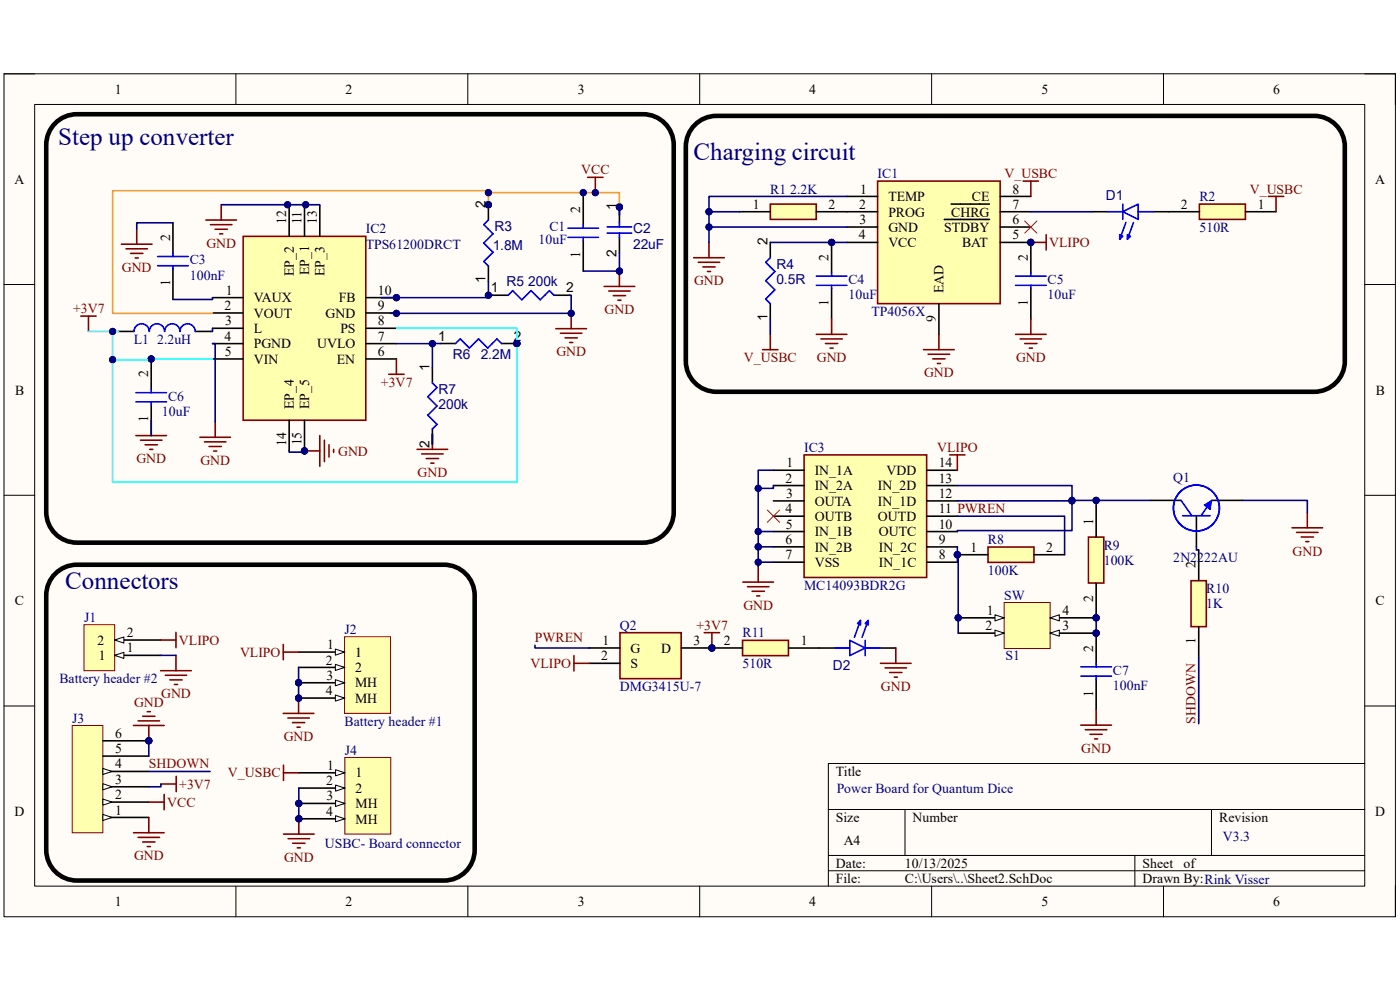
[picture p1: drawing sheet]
<svg xmlns="http://www.w3.org/2000/svg" width="297mm" height="210mm" viewBox="0 0 297 210" stroke-linecap="round" stroke-linejoin="round" font-family="sans-serif">
<defs><g id="words">
<g font-size="5.3" fill="#000080">
<text x="12.4" y="30.8">Step up converter</text>
<text x="147.2" y="34">Charging circuit</text>
<text x="13.8" y="125.1">Connectors</text>
</g>
<g font-size="2.9">
<text x="24.3" y="19.9">1</text>
<text x="73.3" y="19.9">2</text>
<text x="122.6" y="19.9">3</text>
<text x="171.7" y="19.9">4</text>
<text x="220.9" y="19.9">5</text>
<text x="270.1" y="19.9">6</text>
<text x="3" y="39">A</text>
<text x="182.5" y="41.1">1</text>
<text x="214.8" y="41.1">8</text>
<text x="291.7" y="39">A</text>
<text x="60.7" y="47.5" transform="rotate(-90 60.7 47.5)">12</text>
<text x="64" y="47.5" transform="rotate(-90 64 47.5)">11</text>
<text x="67.2" y="47.5" transform="rotate(-90 67.2 47.5)">13</text>
<text x="103" y="44.1" transform="rotate(-90 103 44.1)">2</text>
<text x="123.1" y="45.2" transform="rotate(-90 123.1 45.2)">2</text>
<text x="130.8" y="44.6" transform="rotate(-90 130.8 44.6)">1</text>
<text x="159.7" y="44.3">1</text>
<text x="175.8" y="44.3">2</text>
<text x="182.2" y="44.3">2</text>
<text x="182.3" y="47.5">3</text>
<text x="188.5" y="42.7">TEMP</text>
<text x="188.5" y="45.9">PROG</text>
<text x="201.8" y="45.9">CHRG</text>
<text x="206.2" y="42.7">CE</text>
<text x="214.8" y="44.3">7</text>
<text x="214.8" y="47.5">6</text>
<text x="250.5" y="44.3">2</text>
<text x="266.8" y="44.3">1</text>
<text x="36.1" y="51.2" transform="rotate(-90 36.1 51.2)">2</text>
<text x="162.8" y="52.1" transform="rotate(-90 162.8 52.1)">2</text>
<text x="182.2" y="50.8">4</text>
<text x="188.5" y="49.2">GND</text>
<text x="188.5" y="52.4">VCC</text>
<text x="200.3" y="49.2">STDBY</text>
<text x="204.1" y="52.4">BAT</text>
<text x="214.8" y="50.8">5</text>
<text x="62.3" y="58.6" transform="rotate(-90 62.3 58.6)">EP_2</text>
<text x="65.6" y="58.4" transform="rotate(-90 65.6 58.4)">EP_1</text>
<text x="68.8" y="58.5" transform="rotate(-90 68.8 58.5)">EP_3</text>
<text x="123.1" y="54.7" transform="rotate(-90 123.1 54.7)">1</text>
<text x="130.8" y="54.5" transform="rotate(-90 130.8 54.5)">2</text>
<text x="175.8" y="55.3" transform="rotate(-90 175.8 55.3)">2</text>
<text x="218.1" y="55.3" transform="rotate(-90 218.1 55.3)">2</text>
<text x="36.1" y="60.7" transform="rotate(-90 36.1 60.7)">1</text>
<text x="47.6" y="65.8">2</text>
<text x="47.9" y="62.5">1</text>
<text x="53.8" y="64.1">VAUX</text>
<text x="71.9" y="64.1">FB</text>
<text x="80.2" y="65.8">9</text>
<text x="80.2" y="62.5">10</text>
<text x="103" y="60.1" transform="rotate(-90 103 60.1)">1</text>
<text x="104.1" y="62">1</text>
<text x="120.1" y="62">2</text>
<text x="175.8" y="64.9" transform="rotate(-90 175.8 64.9)">1</text>
<text x="200.2" y="62.1" transform="rotate(-90 200.2 62.1)">EAD</text>
<text x="218.1" y="64.9" transform="rotate(-90 218.1 64.9)">1</text>
<text x="47.8" y="69">3</text>
<text x="53.8" y="67.4">VOUT</text>
<text x="53.8" y="70.7">L</text>
<text x="69.1" y="67.4">GND</text>
<text x="72.2" y="70.7">PS</text>
<text x="80.2" y="69">8</text>
<text x="162.8" y="68.1" transform="rotate(-90 162.8 68.1)">1</text>
<text x="198.5" y="68.4" transform="rotate(-90 198.5 68.4)">9</text>
<text x="47.6" y="72.3">4</text>
<text x="47.7" y="75.5">5</text>
<text x="53.8" y="73.9">PGND</text>
<text x="53.8" y="77.2">VIN</text>
<text x="67.3" y="73.9">UVLO</text>
<text x="71.5" y="77.2">EN</text>
<text x="80.2" y="75.5">6</text>
<text x="80.2" y="72.3">7</text>
<text x="93" y="72.3">1</text>
<text x="109" y="72.3">2</text>
<text x="3.2" y="83.7">B</text>
<text x="31.5" y="80.1" transform="rotate(-90 31.5 80.1)">2</text>
<text x="91.1" y="78.7" transform="rotate(-90 91.1 78.7)">1</text>
<text x="291.9" y="83.7">B</text>
<text x="31.5" y="89.6" transform="rotate(-90 31.5 89.6)">1</text>
<text x="62.3" y="86.9" transform="rotate(-90 62.3 86.9)">EP_4</text>
<text x="65.6" y="86.9" transform="rotate(-90 65.6 86.9)">EP_5</text>
<text x="60.7" y="94.6" transform="rotate(-90 60.7 94.6)">14</text>
<text x="64" y="94.5" transform="rotate(-90 64 94.5)">15</text>
<text x="91.1" y="95.1" transform="rotate(-90 91.1 95.1)">2</text>
<text x="166.9" y="99.1">1</text>
<text x="172.8" y="100.8">IN_1A</text>
<text x="188.1" y="100.8">VDD</text>
<text x="199.2" y="99.1">14</text>
<text x="166.6" y="102.4">2</text>
<text x="166.8" y="105.6">3</text>
<text x="172.8" y="104">IN_2A</text>
<text x="172.8" y="107.3">OUTA</text>
<text x="186.3" y="104">IN_2D</text>
<text x="186.3" y="107.3">IN_1D</text>
<text x="199.2" y="102.4">13</text>
<text x="199.2" y="105.6">12</text>
<text x="166.6" y="108.9">4</text>
<text x="166.7" y="112.1">5</text>
<text x="172.8" y="110.5">OUTB</text>
<text x="172.8" y="113.7">IN_1B</text>
<text x="186.3" y="110.5">OUTD</text>
<text x="186.4" y="113.7">OUTC</text>
<text x="199.2" y="108.9">11 PWREN</text>
<text x="199.2" y="112.1">10</text>
<text x="231.9" y="111.3" transform="rotate(-90 231.9 111.3)">1</text>
<text x="166.6" y="115.4">6</text>
<text x="166.6" y="118.7">7</text>
<text x="172.8" y="117">IN_2B</text>
<text x="186.4" y="117">IN_2C</text>
<text x="199.2" y="115.4">9</text>
<text x="199.2" y="118.7">8</text>
<text x="205.9" y="117.1">1</text>
<text x="222" y="117.1">2</text>
<text x="172.8" y="120.3">VSS</text>
<text x="186.4" y="120.3">IN_1C</text>
<text x="253.7" y="120.6" transform="rotate(-90 253.7 120.6)">2</text>
<text x="3.2" y="128.4">C</text>
<text x="209.3" y="130.4">1</text>
<text x="225.4" y="130.4">4</text>
<text x="231.9" y="127.6" transform="rotate(-90 231.9 127.6)">2</text>
<text x="291.8" y="128.4">C</text>
<text x="20.7" y="136.8">2</text>
<text x="26.9" y="135.2">2</text>
<text x="69.4" y="137.7">1</text>
<text x="127.8" y="136.9">1</text>
<text x="147.1" y="136.9">3</text>
<text x="153.6" y="136.9">2</text>
<text x="169.9" y="136.9">1</text>
<text x="209.1" y="133.7">2</text>
<text x="225.4" y="133.7">3</text>
<text x="253.7" y="136.7" transform="rotate(-90 253.7 136.7)">1</text>
<text x="21" y="140">1</text>
<text x="26.9" y="138.4">1</text>
<text x="69.1" y="141">2</text>
<text x="75.4" y="139.4">1</text>
<text x="75.4" y="142.6">2</text>
<text x="127.6" y="140.1">2</text>
<text x="133.8" y="138.5">G</text>
<text x="133.8" y="141.7">S</text>
<text x="140.3" y="138.5">D</text>
<text x="231.9" y="138.2" transform="rotate(-90 231.9 138.2)">2</text>
<text x="69.1" y="147.5">4</text>
<text x="69.3" y="144.2">3</text>
<text x="75.4" y="145.8">MH</text>
<text x="75.4" y="149.1">MH</text>
<text x="231.9" y="147.8" transform="rotate(-90 231.9 147.8)">1</text>
<text x="24.4" y="159.8">5</text>
<text x="24.4" y="156.5">6</text>
<text x="24.4" y="166.3">3</text>
<text x="24.4" y="163">4</text>
<text x="69.2" y="166.6">2</text>
<text x="69.4" y="163.3">1</text>
<text x="75.4" y="164.9">1</text>
<text x="177.3" y="164.6">Title</text>
<text x="3.1" y="173.1">D</text>
<text x="24.4" y="172.8">1</text>
<text x="24.4" y="169.5">2</text>
<text x="69.2" y="173.1">4</text>
<text x="69.3" y="169.8">3</text>
<text x="75.4" y="168.2">2</text>
<text x="75.4" y="171.4">MH</text>
<text x="291.8" y="173.1">D</text>
<text x="75.4" y="174.7">MH</text>
<text x="177.3" y="174.4">Size</text>
<text x="179" y="179.2">A4</text>
<text x="193.6" y="174.4">Number</text>
<text x="258.6" y="174.4">Revision</text>
<text x="177.3" y="184.1">Date:</text>
<text x="192" y="184.1">10/13/2025</text>
<text x="242.4" y="184.1">Sheet</text>
<text x="251.1" y="184.1">of</text>
<text x="177.3" y="187.4">File:</text>
<text x="192" y="187.4">C:\Users\..\Sheet2.SchDoc</text>
<text x="242.4" y="187.4">Drawn By:Rink Visser</text>
<text x="24.3" y="192.2">1</text>
<text x="73.3" y="192.2">2</text>
<text x="122.6" y="192.2">3</text>
<text x="171.7" y="192.2">4</text>
<text x="220.9" y="192.2">5</text>
<text x="270.1" y="192.2">6</text>
</g>
<g font-size="2.9" fill="#800000">
<text x="123.3" y="37">VCC</text>
<text x="213.1" y="37.8">V_USBC</text>
<text x="265.1" y="41.1">V_USBC</text>
<text x="43.8" y="52.6">GND</text>
<text x="222.6" y="52.4">VLIPO</text>
<text x="25.9" y="57.7">GND</text>
<text x="147.3" y="60.5">GND</text>
<text x="15.5" y="66.4">+3V7</text>
<text x="128.3" y="66.6">GND</text>
<text x="118.1" y="75.6">GND</text>
<text x="157.8" y="76.8">V_USBC</text>
<text x="173.3" y="76.8">GND</text>
<text x="215.6" y="76.8">GND</text>
<text x="80.8" y="82">+3V7</text>
<text x="196" y="80.1">GND</text>
<text x="198.8" y="95.9">VLIPO</text>
<text x="29" y="98.3">GND</text>
<text x="42.5" y="98.6">GND</text>
<text x="71.8" y="96.6">GND</text>
<text x="88.6" y="101.2">GND</text>
<text x="274.2" y="117.9">GND</text>
<text x="157.7" y="129.4">GND</text>
<text x="38" y="136.8">VLIPO</text>
<text x="113.5" y="136.3">PWREN</text>
<text x="147.7" y="133.6">+3V7</text>
<text x="50.9" y="139.4">VLIPO</text>
<text x="112.6" y="141.7">VLIPO</text>
<text x="34.2" y="148.2">GND</text>
<text x="186.9" y="146.6">GND</text>
<text x="28.4" y="150">GND</text>
<text x="253.7" y="153.5" transform="rotate(-90 253.7 153.5)">SHDOWN</text>
<text x="60.2" y="157.2">GND</text>
<text x="229.4" y="159.7">GND</text>
<text x="31.6" y="163">SHDOWN</text>
<text x="38" y="167.3">+3V7</text>
<text x="48.3" y="164.9">V_USBC</text>
<text x="35.5" y="171.2">VCC</text>
<text x="28.4" y="182.5">GND</text>
<text x="60.3" y="182.8">GND</text>
</g>
<g font-size="2.9" fill="#000080">
<text x="163.4" y="41.1">R1 2.2K</text>
<text x="186.2" y="37.8">IC1</text>
<text x="234.6" y="42.4">D1</text>
<text x="254.5" y="42.7">R2</text>
<text x="77.6" y="49.5">IC2</text>
<text x="77.6" y="52.8">TPS61200DRCT</text>
<text x="104.5" y="53.1">1.8M</text>
<text x="104.9" y="49">R3</text>
<text x="114.3" y="51.7">10uF</text>
<text x="116.5" y="49.1">C1</text>
<text x="134.3" y="49.5">C2</text>
<text x="134.3" y="52.7">22uF</text>
<text x="254.5" y="49.2">510R</text>
<text x="40.3" y="56.1">C3</text>
<text x="40.3" y="59.4">100nF</text>
<text x="164.7" y="57">R4</text>
<text x="107.4" y="60.7">R5</text>
<text x="112.1" y="60.6">200k</text>
<text x="164.7" y="60.2">0.5R</text>
<text x="180" y="60.2">C4</text>
<text x="180" y="63.5">10uF</text>
<text x="222.2" y="60.2">C5</text>
<text x="222.2" y="63.5">10uF</text>
<text x="184.9" y="67.1">TP4056X</text>
<text x="28.4" y="72.9">L1 2.2uH</text>
<text x="96.1" y="76.2">R6</text>
<text x="102" y="76.1">2.2M</text>
<text x="93" y="83.6">R7</text>
<text x="34.3" y="88.2">10uF</text>
<text x="35.6" y="85">C6</text>
<text x="93" y="86.8">200k</text>
<text x="170.6" y="95.9">IC3</text>
<text x="248.9" y="102.3">Q1</text>
<text x="209.6" y="115.4">R8</text>
<text x="234.1" y="116.6">R9</text>
<text x="234.1" y="119.8">100K</text>
<text x="248.9" y="119.2">2N2222AU</text>
<text x="170.6" y="125.1">MC14093BDR2G</text>
<text x="209.6" y="121.9">100K</text>
<text x="255.9" y="125.8">R10</text>
<text x="17.8" y="131.9">J1</text>
<text x="213" y="127.2">SW</text>
<text x="255.9" y="129.1">1K</text>
<text x="73.1" y="134.5">J2</text>
<text x="131.5" y="133.6">Q2</text>
<text x="157.5" y="135.2">R11</text>
<text x="157.5" y="141.7">510R</text>
<text x="176.7" y="142.1">D2</text>
<text x="213.3" y="140.1">S1</text>
<text x="236.1" y="143.1">C7</text>
<text x="12.6" y="144.9">Battery header #2</text>
<text x="131.5" y="146.6">DMG3415U-7</text>
<text x="236.1" y="146.4">100nF</text>
<text x="15.3" y="153.3">J3</text>
<text x="73.1" y="154">Battery header #1</text>
<text x="73.2" y="160.1">J4</text>
<text x="177.5" y="168.3">Power Board for Quantum Dice</text>
<text x="68.9" y="179.9">USBC- Board connector</text>
<text x="259.4" y="178.5">V3.3</text>
</g>
</g></defs>
<path d="M.8 15.7h295.2v178.8h-295.2z" fill-rule="evenodd" fill="#fffcf8"/>
<path d="M.8 15.7h295.2v178.8h-295.2z" fill="none" stroke="#000" stroke-width=".21"/>
<path d="M7.4 22.2h282.1v165.8h-282.1z" fill-rule="evenodd" fill="#fffcf8"/>
<g fill="none" stroke="#000" stroke-width=".21">
<path d="M.8 15.7h6.6M50 15.7v6.5M99.2 15.7v6.5M148.4 15.7v6.5M197.6 15.7v6.5M246.8 15.7v6.5M289.5 15.7h6.5v6.5M7.4 22.2h282.1v165.8h-282.1zM.8 60.4h6.6M289.5 60.4h6.5M.8 105.1h6.6M289.5 105.1h6.5"/>
<path d="M.8 149.8h6.6M289.5 149.8h6.5M175.7 171.7h113.8M192 171.7v9.8M257 171.7v9.8M289.5 162h-113.8v26M50 188v6.5M99.3 188v6.5M148.4 188v6.5M175.7 181.5h113.8M175.7 184.7h113.8M197.6 188v6.5"/>
<path d="M240.8 181.5v6.5M246.8 188v6.5M296 188v6.5"/>
</g>
<circle cx="31.6" cy="157.2" r=".65" fill="#000080"/>
<circle cx="31.6" cy="157.2" r=".65" fill="none" stroke="#000080" stroke-width=".21"/>
<path d="M15.3 153.9h6.5v22.8h-6.5z" fill-rule="evenodd" fill="#ffffb0"/>
<path d="M15.3 153.9h6.5v22.8h-6.5z" fill="none" stroke="#800000" stroke-width=".21"/>
<path d="M21.8 173.4h9.8" fill="none" stroke="#000" stroke-width=".34"/>
<path d="M21.8 172.8l2 .6-2 .7z" fill="#f8fcff"/>
<path d="M21.8 172.8l2 .6-2 .7z" fill="none" stroke="#000" stroke-width=".21"/>
<path d="M21.8 170.2h9.8" fill="none" stroke="#000" stroke-width=".34"/>
<path d="M21.8 169.5l2 .7-2 .6z" fill="#f8fcff"/>
<path d="M21.8 169.5l2 .7-2 .6z" fill="none" stroke="#000" stroke-width=".21"/>
<path d="M21.8 166.9h9.8" fill="none" stroke="#000" stroke-width=".34"/>
<path d="M21.8 166.3l2 .6-2 .7z" fill="#f8fcff"/>
<path d="M21.8 166.3l2 .6-2 .7z" fill="none" stroke="#000" stroke-width=".21"/>
<path d="M21.8 163.7h9.8" fill="none" stroke="#000" stroke-width=".34"/>
<path d="M21.8 163l2 .7-2 .6z" fill="#f8fcff"/>
<path d="M21.8 163l2 .7-2 .6z" fill="none" stroke="#000" stroke-width=".21"/>
<path d="M21.8 157.2h9.8M21.8 160.4h9.8" fill="none" stroke="#000" stroke-width=".34"/>
<circle cx="31.6" cy="157.2" r=".65" fill="#000080"/>
<circle cx="31.6" cy="157.2" r=".65" fill="none" stroke="#000080" stroke-width=".21"/>
<path d="M28.3 153.9h6.5M29.3 152.9h4.5M30.3 152h2.6M31.2 151h.7M31.6 153.9v3.3M28.3 176.7h6.5M29.3 177.6h4.5M30.3 178.6h2.6M31.3 179.6h.6M31.6 173.4v3.3" fill="none" stroke="#800000" stroke-width=".34"/>
<circle cx="31.6" cy="157.2" r=".65" fill="#000080"/>
<circle cx="31.6" cy="157.2" r=".65" fill="none" stroke="#000080" stroke-width=".21"/>
<path d="M34.1 166.3h3.3M37.4 164.7v3.2" fill="none" stroke="#800000" stroke-width=".34"/>
<circle cx="218.7" cy="51.4" r=".65" fill="#000080"/>
<circle cx="218.7" cy="51.4" r=".65" fill="none" stroke="#000080" stroke-width=".21"/>
<path d="M186.2 38.4h26v26h-26z" fill-rule="evenodd" fill="#ffffb0"/>
<path d="M186.2 38.4h26v26h-26z" fill="none" stroke="#800000" stroke-width=".34"/>
<path d="M179.7 41.7h6.5M179.7 44.9h6.5M179.7 48.2h6.5M179.7 51.4h6.5M200.3 46.5h9.6M201.8 43.3h8.1M212.2 41.7h6.5M212.2 44.9h6.5M212.2 48.2h6.5M212.2 51.4h6.5M199.2 64.4v6.5" fill="none" stroke="#000" stroke-width=".34"/>
<circle cx="218.7" cy="51.4" r=".65" fill="#000080"/>
<circle cx="218.7" cy="51.4" r=".65" fill="none" stroke="#000080" stroke-width=".21"/>
<path d="M170.6 96.5h26v26h-26z" fill-rule="evenodd" fill="#ffffb0"/>
<path d="M170.6 96.5h26v26h-26zM201.5 96.5h3.2M203.1 96.5v3.3" fill="none" stroke="#800000" stroke-width=".34"/>
<g fill="none" stroke="#000" stroke-width=".34">
<path d="M164.1 99.8h6.5M196.6 99.8h6.5M164.1 103h6.5M164.1 106.3h6.5M164.1 109.5h6.5M164.1 112.8h6.5M164.1 116h6.5M164.1 119.3h6.5M196.6 103h6.5M196.6 106.3h6.5M196.6 109.5h6.5M196.6 112.8h6.5"/>
<path d="M196.6 116h6.5M196.6 119.3h6.5"/>
</g>
<path d="M162.8 108.2l2.6 2.6M165.4 108.2l-2.6 2.6" fill="none" stroke="#f00" stroke-width=".21"/>
<path d="M17.8 132.5h6.5v9.8h-6.5z" fill-rule="evenodd" fill="#ffffb0"/>
<path d="M17.8 132.5h6.5v9.8h-6.5z" fill="none" stroke="#800000" stroke-width=".21"/>
<path d="M24.3 139h9.8" fill="none" stroke="#000" stroke-width=".34"/>
<path d="M24.3 139l2-.6v1.3z" fill="#f8fcff"/>
<path d="M24.3 139l2-.6v1.3z" fill="none" stroke="#000" stroke-width=".21"/>
<path d="M24.3 135.8h9.8" fill="none" stroke="#000" stroke-width=".34"/>
<path d="M24.3 135.8l2-.7v1.3z" fill="#f8fcff"/>
<path d="M24.3 135.8l2-.7v1.3z" fill="none" stroke="#000" stroke-width=".21"/>
<circle cx="63.4" cy="170.4" r=".65" fill="#000080"/>
<circle cx="63.4" cy="170.4" r=".65" fill="none" stroke="#000080" stroke-width=".21"/>
<circle cx="63.4" cy="173.7" r=".65" fill="#000080"/>
<circle cx="63.4" cy="173.7" r=".65" fill="none" stroke="#000080" stroke-width=".21"/>
<path d="M73.2 160.7h9.7v16.2h-9.7z" fill-rule="evenodd" fill="#ffffb0"/>
<path d="M73.2 160.7h9.7v16.2h-9.7z" fill="none" stroke="#800000" stroke-width=".21"/>
<path d="M63.4 163.9h9.7" fill="none" stroke="#000" stroke-width=".34"/>
<path d="M71.2 163.3l1.9 .6-1.9 .7z" fill="#f8fcff"/>
<path d="M71.2 163.3l1.9 .6-1.9 .7z" fill="none" stroke="#000" stroke-width=".21"/>
<path d="M63.4 167.2h9.7" fill="none" stroke="#000" stroke-width=".34"/>
<path d="M71.2 166.5l1.9 .7-1.9 .6z" fill="#f8fcff"/>
<path d="M71.2 166.5l1.9 .7-1.9 .6z" fill="none" stroke="#000" stroke-width=".21"/>
<path d="M63.4 170.4h9.7" fill="none" stroke="#000" stroke-width=".34"/>
<path d="M71.2 169.8l1.9 .6-1.9 .7z" fill="#f8fcff"/>
<path d="M71.2 169.8l1.9 .6-1.9 .7z" fill="none" stroke="#000" stroke-width=".21"/>
<circle cx="63.4" cy="170.4" r=".65" fill="#000080"/>
<circle cx="63.4" cy="170.4" r=".65" fill="none" stroke="#000080" stroke-width=".21"/>
<path d="M63.4 173.7h9.8" fill="none" stroke="#000" stroke-width=".34"/>
<path d="M71.2 173l2 .7-2 .6z" fill="#f8fcff"/>
<path d="M71.2 173l2 .7-2 .6z" fill="none" stroke="#000" stroke-width=".21"/>
<circle cx="63.4" cy="173.7" r=".65" fill="#000080"/>
<circle cx="63.4" cy="173.7" r=".65" fill="none" stroke="#000080" stroke-width=".21"/>
<path d="M60.1 176.9h6.5M61.1 177.9h4.6M62.1 178.9h2.6M63.1 179.9h.6M63.4 173.7v3.2" fill="none" stroke="#800000" stroke-width=".34"/>
<circle cx="63.4" cy="173.7" r=".65" fill="#000080"/>
<circle cx="63.4" cy="173.7" r=".65" fill="none" stroke="#000080" stroke-width=".21"/>
<circle cx="63.3" cy="144.8" r=".65" fill="#000080"/>
<circle cx="63.3" cy="144.8" r=".65" fill="none" stroke="#000080" stroke-width=".21"/>
<circle cx="63.3" cy="148.1" r=".65" fill="#000080"/>
<circle cx="63.3" cy="148.1" r=".65" fill="none" stroke="#000080" stroke-width=".21"/>
<path d="M73.1 135.1h9.8v16.2h-9.8z" fill-rule="evenodd" fill="#ffffb0"/>
<path d="M73.1 135.1h9.8v16.2h-9.8z" fill="none" stroke="#800000" stroke-width=".21"/>
<path d="M63.3 138.3h9.8" fill="none" stroke="#000" stroke-width=".34"/>
<path d="M71.1 137.7l2 .6-2 .7z" fill="#f8fcff"/>
<path d="M71.1 137.7l2 .6-2 .7z" fill="none" stroke="#000" stroke-width=".21"/>
<path d="M63.3 141.6h9.8" fill="none" stroke="#000" stroke-width=".34"/>
<path d="M71.1 140.9l2 .7-2 .6z" fill="#f8fcff"/>
<path d="M71.1 140.9l2 .7-2 .6z" fill="none" stroke="#000" stroke-width=".21"/>
<path d="M63.3 144.8h9.8" fill="none" stroke="#000" stroke-width=".34"/>
<path d="M71.1 144.2l2 .6-2 .7z" fill="#f8fcff"/>
<path d="M71.1 144.2l2 .6-2 .7z" fill="none" stroke="#000" stroke-width=".21"/>
<circle cx="63.3" cy="144.8" r=".65" fill="#000080"/>
<circle cx="63.3" cy="144.8" r=".65" fill="none" stroke="#000080" stroke-width=".21"/>
<path d="M63.3 148.1h9.8" fill="none" stroke="#000" stroke-width=".34"/>
<path d="M71.1 147.4l2 .7-2 .6z" fill="#f8fcff"/>
<path d="M71.1 147.4l2 .7-2 .6z" fill="none" stroke="#000" stroke-width=".21"/>
<circle cx="63.3" cy="148.1" r=".65" fill="#000080"/>
<circle cx="63.3" cy="148.1" r=".65" fill="none" stroke="#000080" stroke-width=".21"/>
<path d="M60.1 151.3h6.5M61.1 152.3h4.5M62 153.3h2.6M63 154.3h.7M63.3 148.1v3.2" fill="none" stroke="#800000" stroke-width=".34"/>
<circle cx="63.3" cy="148.1" r=".65" fill="#000080"/>
<circle cx="63.3" cy="148.1" r=".65" fill="none" stroke="#000080" stroke-width=".21"/>
<path d="M34.1 135.8h3.2M37.3 134.1v3.3M37.3 139v3.3M60.1 136.7v3.3M60.1 138.3h3.2M34.1 142.3h6.5M35.1 143.3h4.5M36 144.2h2.6M37 145.2h.7M60.1 162.3v3.3M60.1 163.9h3.3" fill="none" stroke="#800000" stroke-width=".34"/>
<circle cx="151" cy="137.5" r=".65" fill="#000080"/>
<circle cx="151" cy="137.5" r=".65" fill="none" stroke="#000080" stroke-width=".21"/>
<path d="M131.5 134.2h13v9.8h-13z" fill-rule="evenodd" fill="#ffffb0"/>
<path d="M131.5 134.2h13v9.8h-13z" fill="none" stroke="#800000" stroke-width=".34"/>
<path d="M125 137.5h6.5M144.5 137.5h6.5M125 140.7h6.5" fill="none" stroke="#000" stroke-width=".34"/>
<circle cx="151" cy="137.5" r=".65" fill="#000080"/>
<circle cx="151" cy="137.5" r=".65" fill="none" stroke="#000080" stroke-width=".21"/>
<path d="M147.2 54.7h6.5M148.1 55.6h4.6M149.1 56.6h2.6M150.1 57.6h.6M150.4 51.4v3.3M161.8 74.2h3.2M163.4 70.9v3.3" fill="none" stroke="#800000" stroke-width=".34"/>
<path d="M163.4 43.3h9.8v3.2h-9.8z" fill-rule="evenodd" fill="#ffffb0"/>
<path d="M217.1 38.4h3.2M218.7 38.4v3.3M163.4 43.3h9.8v3.2h-9.8zM218.7 51.4h3.2M221.9 49.8v3.2" fill="none" stroke="#800000" stroke-width=".34"/>
<path d="M156.9 44.9h6.5M173.2 44.9h6.5" fill="none" stroke="#000" stroke-width=".34"/>
<circle cx="218.7" cy="51.4" r=".65" fill="#000080"/>
<circle cx="218.7" cy="51.4" r=".65" fill="none" stroke="#000080" stroke-width=".21"/>
<path d="M217.4 46.9l2.6 2.6M220 46.9l-2.6 2.6" fill="none" stroke="#f00" stroke-width=".21"/>
<path d="M195.9 74.2h6.5M196.9 75.2h4.6M197.9 76.1h2.6M198.9 77.1h.6M199.2 70.9v3.3" fill="none" stroke="#800000" stroke-width=".34"/>
<circle cx="176.4" cy="51.4" r=".65" fill="#000080"/>
<circle cx="176.4" cy="51.4" r=".65" fill="none" stroke="#000080" stroke-width=".21"/>
<path d="M176.4 51.4v6.5M176.4 61.2v6.5" fill="none" stroke="#000" stroke-width=".34"/>
<circle cx="176.4" cy="51.4" r=".65" fill="#000080"/>
<circle cx="176.4" cy="51.4" r=".65" fill="none" stroke="#000080" stroke-width=".21"/>
<path d="M163.4 54.7l-1 .9 2 2-2 1.9 2 2-2 1.9 1 1M173.2 58.6h6.5M176.4 57.9v.7M173.2 60.5h6.5M176.4 60.5v.7" fill="none" stroke="#00f" stroke-width=".34"/>
<path d="M173.2 70.9h6.5M174.1 71.9h4.6M175.1 72.9h2.6M176.1 73.9h.7M176.4 67.7v3.2" fill="none" stroke="#800000" stroke-width=".34"/>
<path d="M163.4 51.4v3.3M163.4 64.4v3.3" fill="none" stroke="#000" stroke-width=".34"/>
<circle cx="218.7" cy="51.4" r=".65" fill="#000080"/>
<circle cx="218.7" cy="51.4" r=".65" fill="none" stroke="#000080" stroke-width=".21"/>
<path d="M218.7 51.4v6.5M218.7 61.2v6.5" fill="none" stroke="#000" stroke-width=".34"/>
<circle cx="218.7" cy="51.4" r=".65" fill="#000080"/>
<circle cx="218.7" cy="51.4" r=".65" fill="none" stroke="#000080" stroke-width=".21"/>
<path d="M215.4 58.6h6.5M218.7 57.9v.7M234.9 44.9h3.3M238.2 44.9l3.2-1.6v3.2zM238.2 43.3v3.2M238.9 47.2l-1.3 3.6M240.5 47.2l-1.3 3.6M241.4 44.9h3.3M215.4 60.5h6.5M218.7 60.5v.7" fill="none" stroke="#00f" stroke-width=".34"/>
<path d="M215.4 70.9h6.5M216.4 71.9h4.6M217.4 72.9h2.6M218.4 73.9h.6M218.7 67.7v3.2" fill="none" stroke="#800000" stroke-width=".34"/>
<path d="M231.7 44.9h3.2M244.7 44.9h3.3" fill="none" stroke="#000" stroke-width=".34"/>
<path d="M239.2 49.8l.6 .3-.6 .7z" fill="#00f"/>
<path d="M239.2 49.8l.6 .3-.6 .7z" fill="none" stroke="#00f" stroke-width=".34"/>
<path d="M237.6 49.8l.6 .3-.6 .7z" fill="#00f"/>
<path d="M237.6 49.8l.6 .3-.6 .7z" fill="none" stroke="#00f" stroke-width=".34"/>
<path d="M254.5 43.3h9.7v3.2h-9.7z" fill-rule="evenodd" fill="#ffffb0"/>
<path d="M254.5 43.3h9.7v3.2h-9.7zM269.1 41.7h3.2M270.7 41.7v3.2" fill="none" stroke="#800000" stroke-width=".34"/>
<path d="M248 44.9h6.5M264.2 44.9h6.5" fill="none" stroke="#000" stroke-width=".34"/>
<path d="M147.7 26.2a6.5 6.5 0 0 1 4.3-1.6h126.8a6.5 6.5 0 0 1 6.5 6.5v45.5a6.5 6.5 0 0 1-6.5 6.5h-126.8a6.5 6.5 0 0 1-6.5-6.5v-45.5a6.5 6.5 0 0 1 2.2-4.9z" fill="none" stroke="#000" stroke-width=".97"/>
<circle cx="32.1" cy="76.1" r=".65" fill="#000080"/>
<circle cx="32.1" cy="76.1" r=".65" fill="none" stroke="#000080" stroke-width=".21"/>
<path d="M32.1 76.1v6.6M32.1 85.9v6.5" fill="none" stroke="#000" stroke-width=".34"/>
<circle cx="32.1" cy="76.1" r=".65" fill="#000080"/>
<circle cx="32.1" cy="76.1" r=".65" fill="none" stroke="#000080" stroke-width=".21"/>
<path d="M33.4 56.4h6.5M33.4 54.4h6.5M36.7 53.8v.6M36.7 56.4v.6M28.8 85.3h6.5M28.8 83.3h6.5M32.1 82.7v.6M32.1 85.3v.6" fill="none" stroke="#00f" stroke-width=".34"/>
<path d="M36.7 47.3v6.5M36.7 57v6.5" fill="none" stroke="#000" stroke-width=".34"/>
<circle cx="131.4" cy="43.9" r=".65" fill="#000080"/>
<circle cx="131.4" cy="43.9" r=".65" fill="none" stroke="#000080" stroke-width=".21"/>
<path d="M131.4 43.9v3.3" fill="none" stroke="#000" stroke-width=".34"/>
<circle cx="131.4" cy="43.9" r=".65" fill="#000080"/>
<circle cx="131.4" cy="43.9" r=".65" fill="none" stroke="#000080" stroke-width=".21"/>
<path d="M131.4 50.4v3.3M25.2 70.3h3.2M41.4 70.3h3.3" fill="none" stroke="#000" stroke-width=".34"/>
<path d="M128.8 49.4h5.2M128.8 48.1h5.2M131.4 47.2v.9M131.4 49.4v1M28.4 70.3a1.62 1.62 0 0 1 1.6-1.6 1.62 1.62 0 0 1 1.7 1.6 1.63 1.63 0 0 1 1.6-1.6 1.63 1.63 0 0 1 1.6 1.6 1.63 1.63 0 0 1 1.6-1.6 1.63 1.63 0 0 1 1.7 1.6 1.63 1.63 0 0 1 1.6-1.6 1.63 1.63 0 0 1 1.6 1.6" fill="none" stroke="#00f" stroke-width=".34"/>
<circle cx="84.1" cy="63.1" r=".65" fill="#000080"/>
<circle cx="84.1" cy="63.1" r=".65" fill="none" stroke="#000080" stroke-width=".21"/>
<circle cx="64.6" cy="95.7" r=".65" fill="#000080"/>
<circle cx="64.6" cy="95.7" r=".65" fill="none" stroke="#000080" stroke-width=".21"/>
<path d="M51.6 50.1h26v39.1h-26z" fill-rule="evenodd" fill="#ffffb0"/>
<path d="M51.6 50.1h26v39.1h-26z" fill="none" stroke="#800000" stroke-width=".34"/>
<path d="M45.1 63.1h6.5M45.1 66.4h6.5M45.1 69.6h6.5M45.1 72.9h6.5M45.1 76.1h6.5M77.6 63.1h6.5M77.6 66.4h6.5M77.6 69.6h6.5M77.6 72.9h6.5M77.6 76.1h6.5" fill="none" stroke="#000" stroke-width=".34"/>
<circle cx="84.1" cy="63.1" r=".65" fill="#000080"/>
<circle cx="84.1" cy="63.1" r=".65" fill="none" stroke="#000080" stroke-width=".21"/>
<path d="M61.3 43.6v6.5M64.6 43.6v6.5M67.8 43.6v6.5M61.3 89.2v6.5M64.6 89.2v6.5" fill="none" stroke="#000" stroke-width=".34"/>
<circle cx="64.6" cy="95.7" r=".65" fill="#000080"/>
<circle cx="64.6" cy="95.7" r=".65" fill="none" stroke="#000080" stroke-width=".21"/>
<g fill="none" stroke="#800000" stroke-width=".34">
<path d="M25.8 51.8h6.5M26.7 52.8h4.6M27.7 53.8h2.6M28.7 54.7h.6M29 48.5v3.3M117.9 69.7h6.5M118.9 70.7h4.5M119.9 71.7h2.6M120.9 72.6h.6M121.2 66.5v3.2M28.8 92.4h6.5M29.8 93.4h4.6"/>
<path d="M30.8 94.4h2.6M31.8 95.3h.6M32.1 89.2v3.2M88.5 95.3h6.5M89.5 96.3h4.5M90.4 97.3h2.6M91.4 98.3h.7M91.7 92.1v3.2"/>
</g>
<circle cx="121.2" cy="66.5" r=".65" fill="#000080"/>
<circle cx="121.2" cy="66.5" r=".65" fill="none" stroke="#000080" stroke-width=".21"/>
<path d="M131.4 57.5v3.3M128.2 60.8h6.5M129.1 61.7h4.6M130.1 62.7h2.6M131.1 63.7h.6" fill="none" stroke="#800000" stroke-width=".34"/>
<circle cx="131.4" cy="57.5" r=".65" fill="#000080"/>
<circle cx="131.4" cy="57.5" r=".65" fill="none" stroke="#000080" stroke-width=".21"/>
<path d="M64.6 95.7h3.2M67.8 92.4v6.5M68.8 93.4v4.5M69.8 94.4v2.6M70.8 95.3v.7" fill="none" stroke="#800000" stroke-width=".34"/>
<circle cx="64.6" cy="95.7" r=".65" fill="#000080"/>
<circle cx="64.6" cy="95.7" r=".65" fill="none" stroke="#000080" stroke-width=".21"/>
<path d="M43.7 46.7h6.5M44.7 47.7h4.5M45.6 48.6h2.6M46.6 49.6h.7M46.9 43.4v3.3M17.1 67.1h3.3M18.8 67.1v3.2M42.4 92.8h6.5M43.4 93.7h4.5M44.3 94.7h2.7M45.3 95.7h.7M45.7 89.5v3.3" fill="none" stroke="#800000" stroke-width=".34"/>
<circle cx="103.6" cy="43.4" r=".65" fill="#000080"/>
<circle cx="103.6" cy="43.4" r=".65" fill="none" stroke="#000080" stroke-width=".21"/>
<path d="M103.6 43.4v3.3" fill="none" stroke="#000" stroke-width=".34"/>
<circle cx="103.6" cy="43.4" r=".65" fill="#000080"/>
<circle cx="103.6" cy="43.4" r=".65" fill="none" stroke="#000080" stroke-width=".21"/>
<path d="M103.6 56.4v3.3M91.7 78v3.2M104.5 62.6h3.3M117.5 62.6h3.3M91.7 91v3.2" fill="none" stroke="#000" stroke-width=".34"/>
<path d="M103.6 46.7l-1 1 2 1.9-2 2 2 1.9-2 2 1 .9M107.8 62.6l1-.9 1.9 1.9 2-1.9 1.9 1.9 2-1.9 .9 .9M91.7 81.2l1 1-1.9 2 1.9 1.9-1.9 2 1.9 1.9-1 1" fill="none" stroke="#00f" stroke-width=".34"/>
<circle cx="109.7" cy="72.9" r=".65" fill="#000080"/>
<circle cx="109.7" cy="72.9" r=".65" fill="none" stroke="#000080" stroke-width=".21"/>
<path d="M106.4 72.9h3.3" fill="none" stroke="#000" stroke-width=".34"/>
<circle cx="109.7" cy="72.9" r=".65" fill="#000080"/>
<circle cx="109.7" cy="72.9" r=".65" fill="none" stroke="#000080" stroke-width=".21"/>
<path d="M93.4 72.9h3.2" fill="none" stroke="#000" stroke-width=".34"/>
<path d="M96.6 72.9l1-1 2 1.9 1.9-1.9 2 1.9 1.9-1.9 1 1" fill="none" stroke="#00f" stroke-width=".34"/>
<path d="M124.7 37.6h3.2M126.3 37.6v3.3" fill="none" stroke="#800000" stroke-width=".34"/>
<circle cx="126.3" cy="40.9" r=".65" fill="#000080"/>
<circle cx="126.3" cy="40.9" r=".65" fill="none" stroke="#000080" stroke-width=".21"/>
<path d="M11.4 26.5a6.5 6.5 0 0 1 4.9-2.3h120.1a6.5 6.5 0 0 1 6.5 6.5v77.9a6.5 6.5 0 0 1-6.5 6.5h-120.1a6.5 6.5 0 0 1-6.5-6.5v-77.9a6.5 6.5 0 0 1 1.6-4.2z" fill="none" stroke="#000" stroke-width=".97"/>
<path d="M157.6 123.5h6.5M158.6 124.5h4.5M159.6 125.4h2.6M160.5 126.4h.7M160.9 120.2v3.3" fill="none" stroke="#800000" stroke-width=".34"/>
<path d="M252.7 123.2h3.2v9.7h-3.2z" fill-rule="evenodd" fill="#ffffb0"/>
<path d="M252.7 123.2h3.2v9.7h-3.2z" fill="none" stroke="#800000" stroke-width=".34"/>
<path d="M254.3 116.7v6.5M254.3 132.9v6.5" fill="none" stroke="#000" stroke-width=".34"/>
<circle cx="203.1" cy="117.7" r=".65" fill="#000080"/>
<circle cx="203.1" cy="117.7" r=".65" fill="none" stroke="#000080" stroke-width=".21"/>
<path d="M209.6 116h9.8v3.3h-9.8z" fill-rule="evenodd" fill="#ffffb0"/>
<path d="M209.6 116h9.8v3.3h-9.8z" fill="none" stroke="#800000" stroke-width=".34"/>
<path d="M203.1 117.7h6.5" fill="none" stroke="#000" stroke-width=".34"/>
<circle cx="203.1" cy="117.7" r=".65" fill="#000080"/>
<circle cx="203.1" cy="117.7" r=".65" fill="none" stroke="#000080" stroke-width=".21"/>
<path d="M219.4 117.7h6.5" fill="none" stroke="#000" stroke-width=".34"/>
<circle cx="203.3" cy="131.1" r=".65" fill="#000080"/>
<circle cx="203.3" cy="131.1" r=".65" fill="none" stroke="#000080" stroke-width=".21"/>
<circle cx="232.5" cy="134.3" r=".65" fill="#000080"/>
<circle cx="232.5" cy="134.3" r=".65" fill="none" stroke="#000080" stroke-width=".21"/>
<circle cx="232.5" cy="131.1" r=".65" fill="#000080"/>
<circle cx="232.5" cy="131.1" r=".65" fill="none" stroke="#000080" stroke-width=".21"/>
<path d="M213 127.8h9.8v9.8h-9.8z" fill-rule="evenodd" fill="#ffffb0"/>
<path d="M213 127.8h9.8v9.8h-9.8z" fill="none" stroke="#800000" stroke-width=".21"/>
<path d="M203.3 131.1h9.7" fill="none" stroke="#000" stroke-width=".34"/>
<path d="M211.1 130.4l1.9 .7-1.9 .6z" fill="#f8fcff"/>
<path d="M211.1 130.4l1.9 .7-1.9 .6z" fill="none" stroke="#000" stroke-width=".21"/>
<circle cx="203.3" cy="131.1" r=".65" fill="#000080"/>
<circle cx="203.3" cy="131.1" r=".65" fill="none" stroke="#000080" stroke-width=".21"/>
<path d="M203.3 134.3h9.7" fill="none" stroke="#000" stroke-width=".34"/>
<path d="M211.1 133.7l1.9 .6-1.9 .7z" fill="#f8fcff"/>
<path d="M211.1 133.7l1.9 .6-1.9 .7z" fill="none" stroke="#000" stroke-width=".21"/>
<path d="M222.8 134.3h9.7" fill="none" stroke="#000" stroke-width=".34"/>
<path d="M222.8 134.3l1.9-.6v1.3z" fill="#f8fcff"/>
<path d="M222.8 134.3l1.9-.6v1.3z" fill="none" stroke="#000" stroke-width=".21"/>
<circle cx="232.5" cy="134.3" r=".65" fill="#000080"/>
<circle cx="232.5" cy="134.3" r=".65" fill="none" stroke="#000080" stroke-width=".21"/>
<path d="M222.8 131.1h9.7" fill="none" stroke="#000" stroke-width=".34"/>
<path d="M222.8 131.1l1.9-.7v1.3z" fill="#f8fcff"/>
<path d="M222.8 131.1l1.9-.7v1.3z" fill="none" stroke="#000" stroke-width=".21"/>
<circle cx="232.5" cy="131.1" r=".65" fill="#000080"/>
<circle cx="232.5" cy="131.1" r=".65" fill="none" stroke="#000080" stroke-width=".21"/>
<path d="M230.9 113.9h3.3v9.8h-3.3z" fill-rule="evenodd" fill="#ffffb0"/>
<path d="M230.9 113.9h3.3v9.8h-3.3z" fill="none" stroke="#800000" stroke-width=".34"/>
<path d="M232.5 107.4v6.5M232.5 123.7v6.5" fill="none" stroke="#000" stroke-width=".34"/>
<circle cx="232.5" cy="134.3" r=".65" fill="#000080"/>
<circle cx="232.5" cy="134.3" r=".65" fill="none" stroke="#000080" stroke-width=".21"/>
<path d="M232.5 134.3v6.5M232.5 144.1v6.5" fill="none" stroke="#000" stroke-width=".34"/>
<circle cx="232.5" cy="134.3" r=".65" fill="#000080"/>
<circle cx="232.5" cy="134.3" r=".65" fill="none" stroke="#000080" stroke-width=".21"/>
<path d="M229.3 143.4h6.5M229.3 141.5h6.5M232.5 140.8v.7M232.5 143.4v.7" fill="none" stroke="#00f" stroke-width=".34"/>
<path d="M274.1 112h6.5M275.1 112.9h4.5M276 113.9h2.6M277 114.9h.7M277.3 108.7v3.3M149.4 134.2h3.2M151 134.2v3.3M229.3 153.8h6.5M230.3 154.8h4.5M231.2 155.8h2.6M232.2 156.7h.7M232.5 150.6v3.2" fill="none" stroke="#800000" stroke-width=".34"/>
<circle cx="151" cy="137.5" r=".65" fill="#000080"/>
<circle cx="151" cy="137.5" r=".65" fill="none" stroke="#000080" stroke-width=".21"/>
<path d="M121.8 139.1v3.2M121.8 140.7h3.2" fill="none" stroke="#800000" stroke-width=".34"/>
<path d="M173.8 137.5h3.2M186.8 137.5h3.2" fill="none" stroke="#000" stroke-width=".34"/>
<path d="M177 137.5h3.3M180.3 135.8l3.2 1.7-3.2 1.6zM182.6 131.6l-1.3 3.6M183.5 135.8v3.3M183.5 137.5h3.3M184.2 131.6l-1.3 3.6" fill="none" stroke="#00f" stroke-width=".34"/>
<path d="M181.9 132.3l.7-.7v1z" fill="#00f"/>
<path d="M181.9 132.3l.7-.7v1z" fill="none" stroke="#00f" stroke-width=".34"/>
<path d="M183.5 132.3l.7-.7v1z" fill="#00f"/>
<path d="M183.5 132.3l.7-.7v1z" fill="none" stroke="#00f" stroke-width=".34"/>
<path d="M190 137.5v3.2M186.8 140.7h6.5M187.8 141.7h4.5M188.7 142.7h2.6M189.7 143.6h.7" fill="none" stroke="#800000" stroke-width=".34"/>
<circle cx="151" cy="137.5" r=".65" fill="#000080"/>
<circle cx="151" cy="137.5" r=".65" fill="none" stroke="#000080" stroke-width=".21"/>
<path d="M157.5 135.8h9.8v3.3h-9.8z" fill-rule="evenodd" fill="#ffffb0"/>
<path d="M157.5 135.8h9.8v3.3h-9.8z" fill="none" stroke="#800000" stroke-width=".34"/>
<path d="M151 137.5h6.5M167.3 137.5h6.5" fill="none" stroke="#000" stroke-width=".34"/>
<circle cx="151" cy="137.5" r=".65" fill="#000080"/>
<circle cx="151" cy="137.5" r=".65" fill="none" stroke="#000080" stroke-width=".21"/>
<path d="M123.7 41.3v6.5M123.7 51v6.5M244.1 106.2h6.5M253.8 109.4v6.5M257.1 106.2h6.5" fill="none" stroke="#000" stroke-width=".34"/>
<path d="M120.5 50.4h6.5M120.5 48.4h6.5M123.7 47.8v.6M123.7 50.4v.6M250.6 106.2l2.2 3.2M250.9 109.4h5.8M257.1 106.2l-2.3 3.2" fill="none" stroke="#00f" stroke-width=".34"/>
<path d="M82.5 79.4h3.2M84.1 76.1v3.3" fill="none" stroke="#800000" stroke-width=".34"/>
<path d="M255.4 107.1l1.7-.9-.4 1.9z" fill="#00f"/>
<path d="M255.4 107.1l1.7-.9-.4 1.9z" fill="none" stroke="#00f" stroke-width=".21"/>
<circle cx="253.8" cy="107.8" r="4.9" fill="none" stroke="#00f" stroke-width=".34"/>
<path d="M31.6 170.2h3.2M34.8 168.5v3.3" fill="none" stroke="#800000" stroke-width=".34"/>
<path d="M11.4 122a6.5 6.5 0 0 1 4.9-2.2h77.9a6.5 6.5 0 0 1 6.5 6.5v54a6.5 6.5 0 0 1-6.5 6.5h-77.9a6.5 6.5 0 0 1-6.5-6.5v-54a6.5 6.5 0 0 1 1.6-4.3z" fill="none" stroke="#000" stroke-width=".97"/>
<path d="M31.6 157.2v3.2" fill="none" stroke="#000080" stroke-width=".34"/>
<circle cx="31.6" cy="157.2" r=".65" fill="#000080"/>
<circle cx="31.6" cy="157.2" r=".65" fill="none" stroke="#000080" stroke-width=".21"/>
<path d="M31.6 163.7h13M63.4 170.4v3.3" fill="none" stroke="#000080" stroke-width=".34"/>
<circle cx="63.4" cy="170.4" r=".65" fill="#000080"/>
<circle cx="63.4" cy="170.4" r=".65" fill="none" stroke="#000080" stroke-width=".21"/>
<circle cx="63.4" cy="173.7" r=".65" fill="#000080"/>
<circle cx="63.4" cy="173.7" r=".65" fill="none" stroke="#000080" stroke-width=".21"/>
<path d="M63.3 144.8v3.3" fill="none" stroke="#000080" stroke-width=".34"/>
<circle cx="63.3" cy="144.8" r=".65" fill="#000080"/>
<circle cx="63.3" cy="144.8" r=".65" fill="none" stroke="#000080" stroke-width=".21"/>
<circle cx="63.3" cy="148.1" r=".65" fill="#000080"/>
<circle cx="63.3" cy="148.1" r=".65" fill="none" stroke="#000080" stroke-width=".21"/>
<path d="M63.3 141.6v3.2" fill="none" stroke="#000080" stroke-width=".34"/>
<circle cx="63.3" cy="144.8" r=".65" fill="#000080"/>
<circle cx="63.3" cy="144.8" r=".65" fill="none" stroke="#000080" stroke-width=".21"/>
<path d="M63.4 167.2v3.2" fill="none" stroke="#000080" stroke-width=".34"/>
<circle cx="63.4" cy="170.4" r=".65" fill="#000080"/>
<circle cx="63.4" cy="170.4" r=".65" fill="none" stroke="#000080" stroke-width=".21"/>
<path d="M179.7 48.2h-29.3v3.2" fill="none" stroke="#000080" stroke-width=".34"/>
<circle cx="150.4" cy="48.2" r=".65" fill="#000080"/>
<circle cx="150.4" cy="48.2" r=".65" fill="none" stroke="#000080" stroke-width=".21"/>
<path d="M150.4 44.9v3.3" fill="none" stroke="#000080" stroke-width=".34"/>
<circle cx="150.4" cy="44.9" r=".65" fill="#000080"/>
<circle cx="150.4" cy="44.9" r=".65" fill="none" stroke="#000080" stroke-width=".21"/>
<circle cx="150.4" cy="48.2" r=".65" fill="#000080"/>
<circle cx="150.4" cy="48.2" r=".65" fill="none" stroke="#000080" stroke-width=".21"/>
<path d="M179.7 41.7h-29.3v3.2" fill="none" stroke="#000080" stroke-width=".34"/>
<circle cx="150.4" cy="44.9" r=".65" fill="#000080"/>
<circle cx="150.4" cy="44.9" r=".65" fill="none" stroke="#000080" stroke-width=".21"/>
<path d="M150.4 44.9h6.5" fill="none" stroke="#000080" stroke-width=".34"/>
<circle cx="150.4" cy="44.9" r=".65" fill="#000080"/>
<circle cx="150.4" cy="44.9" r=".65" fill="none" stroke="#000080" stroke-width=".21"/>
<path d="M163.4 51.4h16.3M163.4 67.7v3.2" fill="none" stroke="#000080" stroke-width=".34"/>
<circle cx="176.4" cy="51.4" r=".65" fill="#000080"/>
<circle cx="176.4" cy="51.4" r=".65" fill="none" stroke="#000080" stroke-width=".21"/>
<path d="M36.7 47.3h-7.7v1.2M218.7 44.9h13M45.1 63.1v.4h-8.4M34.1 139h3.2" fill="none" stroke="#000080" stroke-width=".34"/>
<path d="M84.1 69.6h25.6v3.3" fill="none" stroke="#0ff" stroke-width=".34"/>
<circle cx="109.7" cy="72.9" r=".65" fill="#000080"/>
<circle cx="109.7" cy="72.9" r=".65" fill="none" stroke="#000080" stroke-width=".21"/>
<path d="M45.1 76.1l-21.2 .2" fill="none" stroke="#0ff" stroke-width=".34"/>
<circle cx="23.9" cy="76.3" r=".65" fill="#000080"/>
<circle cx="23.9" cy="76.3" r=".65" fill="none" stroke="#000080" stroke-width=".21"/>
<circle cx="32.1" cy="76.1" r=".65" fill="#000080"/>
<circle cx="32.1" cy="76.1" r=".65" fill="none" stroke="#000080" stroke-width=".21"/>
<path d="M32.1 89.2v3.2" fill="none" stroke="#000080" stroke-width=".34"/>
<path d="M25.2 70.3h-1.3v32h85.8v-29.4" fill="none" stroke="#0ff" stroke-width=".34"/>
<circle cx="109.7" cy="72.9" r=".65" fill="#000080"/>
<circle cx="109.7" cy="72.9" r=".65" fill="none" stroke="#000080" stroke-width=".21"/>
<circle cx="23.9" cy="76.3" r=".65" fill="#000080"/>
<circle cx="23.9" cy="76.3" r=".65" fill="none" stroke="#000080" stroke-width=".21"/>
<circle cx="23.9" cy="70.3" r=".65" fill="#000080"/>
<circle cx="23.9" cy="70.3" r=".65" fill="none" stroke="#000080" stroke-width=".21"/>
<path d="M84.1 72.9h7.6v5.1" fill="none" stroke="#000080" stroke-width=".34"/>
<circle cx="91.7" cy="72.9" r=".65" fill="#000080"/>
<circle cx="91.7" cy="72.9" r=".65" fill="none" stroke="#000080" stroke-width=".21"/>
<path d="M109.3 72.9h.4" fill="none" stroke="#0ff" stroke-width=".34"/>
<circle cx="109.7" cy="72.9" r=".65" fill="#000080"/>
<circle cx="109.7" cy="72.9" r=".65" fill="none" stroke="#000080" stroke-width=".21"/>
<path d="M120.8 62.6h.4v3.9h-38.4" fill="none" stroke="#000080" stroke-width=".34"/>
<circle cx="84.1" cy="66.5" r=".65" fill="#000080"/>
<circle cx="84.1" cy="66.5" r=".65" fill="none" stroke="#000080" stroke-width=".21"/>
<circle cx="121.2" cy="66.5" r=".65" fill="#000080"/>
<circle cx="121.2" cy="66.5" r=".65" fill="none" stroke="#000080" stroke-width=".21"/>
<path d="M84.1 66.4v.1" fill="none" stroke="#000080" stroke-width=".34"/>
<circle cx="84.1" cy="66.5" r=".65" fill="#000080"/>
<circle cx="84.1" cy="66.5" r=".65" fill="none" stroke="#000080" stroke-width=".21"/>
<path d="M103.6 62.6h.9" fill="none" stroke="#000080" stroke-width=".34"/>
<circle cx="103.6" cy="62.6" r=".65" fill="#000080"/>
<circle cx="103.6" cy="62.6" r=".65" fill="none" stroke="#000080" stroke-width=".21"/>
<path d="M103.6 59.7v3.4h-22.7" fill="none" stroke="#000080" stroke-width=".34"/>
<circle cx="84.1" cy="63.1" r=".65" fill="#000080"/>
<circle cx="84.1" cy="63.1" r=".65" fill="none" stroke="#000080" stroke-width=".21"/>
<circle cx="103.6" cy="62.6" r=".65" fill="#000080"/>
<circle cx="103.6" cy="62.6" r=".65" fill="none" stroke="#000080" stroke-width=".21"/>
<path d="M61.3 95.7v.2h3.3v-.2" fill="none" stroke="#000080" stroke-width=".34"/>
<circle cx="64.6" cy="95.7" r=".65" fill="#000080"/>
<circle cx="64.6" cy="95.7" r=".65" fill="none" stroke="#000080" stroke-width=".21"/>
<path d="M18.8 70.3h5.1" fill="none" stroke="#0ff" stroke-width=".34"/>
<circle cx="23.9" cy="70.3" r=".65" fill="#000080"/>
<circle cx="23.9" cy="70.3" r=".65" fill="none" stroke="#000080" stroke-width=".21"/>
<path d="M64.9 43.4v.2h-.3M45.1 69.6v.7h-.4" fill="none" stroke="#000080" stroke-width=".34"/>
<circle cx="64.9" cy="43.4" r=".65" fill="#000080"/>
<circle cx="64.9" cy="43.4" r=".65" fill="none" stroke="#000080" stroke-width=".21"/>
<path d="M61 43.4v.2h.3" fill="none" stroke="#000080" stroke-width=".34"/>
<circle cx="61" cy="43.4" r=".65" fill="#000080"/>
<circle cx="61" cy="43.4" r=".65" fill="none" stroke="#000080" stroke-width=".21"/>
<path d="M46.9 43.4h20.9v.2" fill="none" stroke="#000080" stroke-width=".34"/>
<circle cx="61" cy="43.4" r=".65" fill="#000080"/>
<circle cx="61" cy="43.4" r=".65" fill="none" stroke="#000080" stroke-width=".21"/>
<circle cx="64.9" cy="43.4" r=".65" fill="#000080"/>
<circle cx="64.9" cy="43.4" r=".65" fill="none" stroke="#000080" stroke-width=".21"/>
<path d="M45.1 72.9h.6v16.6M91.7 92.1v2.1M160.9 116h3.2" fill="none" stroke="#000080" stroke-width=".34"/>
<circle cx="160.9" cy="116" r=".65" fill="#000080"/>
<circle cx="160.9" cy="116" r=".65" fill="none" stroke="#000080" stroke-width=".21"/>
<path d="M164.1 103v.6h-3.2v9.2" fill="none" stroke="#000080" stroke-width=".34"/>
<circle cx="160.9" cy="112.8" r=".65" fill="#000080"/>
<circle cx="160.9" cy="112.8" r=".65" fill="none" stroke="#000080" stroke-width=".21"/>
<circle cx="160.9" cy="103.6" r=".65" fill="#000080"/>
<circle cx="160.9" cy="103.6" r=".65" fill="none" stroke="#000080" stroke-width=".21"/>
<path d="M164.1 99.8h-3.2v3.8" fill="none" stroke="#000080" stroke-width=".34"/>
<circle cx="160.9" cy="103.6" r=".65" fill="#000080"/>
<circle cx="160.9" cy="103.6" r=".65" fill="none" stroke="#000080" stroke-width=".21"/>
<path d="M203.1 116v3.3" fill="none" stroke="#000080" stroke-width=".34"/>
<circle cx="203.1" cy="117.7" r=".65" fill="#000080"/>
<circle cx="203.1" cy="117.7" r=".65" fill="none" stroke="#000080" stroke-width=".21"/>
<path d="M203.1 109.5h22.8v8.2M203.1 117.7h.2v16.6" fill="none" stroke="#000080" stroke-width=".34"/>
<circle cx="203.1" cy="117.7" r=".65" fill="#000080"/>
<circle cx="203.1" cy="117.7" r=".65" fill="none" stroke="#000080" stroke-width=".21"/>
<circle cx="203.3" cy="131.1" r=".65" fill="#000080"/>
<circle cx="203.3" cy="131.1" r=".65" fill="none" stroke="#000080" stroke-width=".21"/>
<path d="M232.5 130.2v.9" fill="none" stroke="#000080" stroke-width=".34"/>
<circle cx="232.5" cy="131.1" r=".65" fill="#000080"/>
<circle cx="232.5" cy="131.1" r=".65" fill="none" stroke="#000080" stroke-width=".21"/>
<path d="M232.5 131.1v3.2" fill="none" stroke="#000080" stroke-width=".34"/>
<circle cx="232.5" cy="134.3" r=".65" fill="#000080"/>
<circle cx="232.5" cy="134.3" r=".65" fill="none" stroke="#000080" stroke-width=".21"/>
<circle cx="232.5" cy="131.1" r=".65" fill="#000080"/>
<circle cx="232.5" cy="131.1" r=".65" fill="none" stroke="#000080" stroke-width=".21"/>
<path d="M227.4 106.2h5.1" fill="none" stroke="#000080" stroke-width=".34"/>
<circle cx="227.4" cy="106.2" r=".65" fill="#000080"/>
<circle cx="227.4" cy="106.2" r=".65" fill="none" stroke="#000080" stroke-width=".21"/>
<circle cx="232.5" cy="106.2" r=".65" fill="#000080"/>
<circle cx="232.5" cy="106.2" r=".65" fill="none" stroke="#000080" stroke-width=".21"/>
<path d="M232.5 106.2v1.2" fill="none" stroke="#000080" stroke-width=".34"/>
<circle cx="232.5" cy="106.2" r=".65" fill="#000080"/>
<circle cx="232.5" cy="106.2" r=".65" fill="none" stroke="#000080" stroke-width=".21"/>
<path d="M203.1 106.3h24.3" fill="none" stroke="#000080" stroke-width=".34"/>
<circle cx="227.4" cy="106.3" r=".65" fill="#000080"/>
<circle cx="227.4" cy="106.3" r=".65" fill="none" stroke="#000080" stroke-width=".21"/>
<path d="M203.1 103h24.3v9.6h-24.3v.2" fill="none" stroke="#000080" stroke-width=".34"/>
<circle cx="227.4" cy="106.3" r=".65" fill="#000080"/>
<circle cx="227.4" cy="106.3" r=".65" fill="none" stroke="#000080" stroke-width=".21"/>
<circle cx="227.4" cy="106.2" r=".65" fill="#000080"/>
<circle cx="227.4" cy="106.2" r=".65" fill="none" stroke="#000080" stroke-width=".21"/>
<path d="M131.4 43.9v1.8M113.5 136.9v.6h11.5M254.3 139.4v14.1" fill="none" stroke="#000080" stroke-width=".34"/>
<circle cx="131.4" cy="43.9" r=".65" fill="#000080"/>
<circle cx="131.4" cy="43.9" r=".65" fill="none" stroke="#000080" stroke-width=".21"/>
<path d="M123.7 57.5h7.7" fill="none" stroke="#000080" stroke-width=".34"/>
<circle cx="131.4" cy="57.5" r=".65" fill="#000080"/>
<circle cx="131.4" cy="57.5" r=".65" fill="none" stroke="#000080" stroke-width=".21"/>
<path d="M103.6 43.6v-3.1h-79.7v26l21.2-.1" fill="none" stroke="#f90" stroke-width=".34"/>
<circle cx="103.6" cy="40.9" r=".65" fill="#000080"/>
<circle cx="103.6" cy="40.9" r=".65" fill="none" stroke="#000080" stroke-width=".21"/>
<circle cx="103.6" cy="43.4" r=".65" fill="#000080"/>
<circle cx="103.6" cy="43.4" r=".65" fill="none" stroke="#000080" stroke-width=".21"/>
<path d="M123.7 40.9v.4" fill="none" stroke="#f90" stroke-width=".34"/>
<circle cx="123.7" cy="40.9" r=".65" fill="#000080"/>
<circle cx="123.7" cy="40.9" r=".65" fill="none" stroke="#000080" stroke-width=".21"/>
<path d="M93.4 72.9h-1.7" fill="none" stroke="#000080" stroke-width=".34"/>
<circle cx="91.7" cy="72.9" r=".65" fill="#000080"/>
<circle cx="91.7" cy="72.9" r=".65" fill="none" stroke="#000080" stroke-width=".21"/>
<path d="M131.4 53.7v3.8" fill="none" stroke="#000080" stroke-width=".34"/>
<circle cx="131.4" cy="57.5" r=".65" fill="#000080"/>
<circle cx="131.4" cy="57.5" r=".65" fill="none" stroke="#000080" stroke-width=".21"/>
<path d="M232.5 106.2h11.6" fill="none" stroke="#000080" stroke-width=".34"/>
<circle cx="232.5" cy="106.2" r=".65" fill="#000080"/>
<circle cx="232.5" cy="106.2" r=".65" fill="none" stroke="#000080" stroke-width=".21"/>
<path d="M103.6 40.9h27.8v3" fill="none" stroke="#f90" stroke-width=".34"/>
<circle cx="103.6" cy="40.9" r=".65" fill="#000080"/>
<circle cx="103.6" cy="40.9" r=".65" fill="none" stroke="#000080" stroke-width=".21"/>
<circle cx="123.7" cy="40.9" r=".65" fill="#000080"/>
<circle cx="123.7" cy="40.9" r=".65" fill="none" stroke="#000080" stroke-width=".21"/>
<circle cx="126.3" cy="40.9" r=".65" fill="#000080"/>
<circle cx="126.3" cy="40.9" r=".65" fill="none" stroke="#000080" stroke-width=".21"/>
<circle cx="131.4" cy="43.9" r=".65" fill="#000080"/>
<circle cx="131.4" cy="43.9" r=".65" fill="none" stroke="#000080" stroke-width=".21"/>
<path d="M164.1 112.8h-3.2v3.2M253.8 115.9v.8h.5M263.6 106.2h13.7v2.5" fill="none" stroke="#000080" stroke-width=".34"/>
<circle cx="160.9" cy="112.8" r=".65" fill="#000080"/>
<circle cx="160.9" cy="112.8" r=".65" fill="none" stroke="#000080" stroke-width=".21"/>
<circle cx="160.9" cy="116" r=".65" fill="#000080"/>
<circle cx="160.9" cy="116" r=".65" fill="none" stroke="#000080" stroke-width=".21"/>
<path d="M160.9 119.3v.9" fill="none" stroke="#000080" stroke-width=".34"/>
<circle cx="160.9" cy="119.3" r=".65" fill="#000080"/>
<circle cx="160.9" cy="119.3" r=".65" fill="none" stroke="#000080" stroke-width=".21"/>
<path d="M160.9 116v3.3h3.2" fill="none" stroke="#000080" stroke-width=".34"/>
<circle cx="160.9" cy="119.3" r=".65" fill="#000080"/>
<circle cx="160.9" cy="119.3" r=".65" fill="none" stroke="#000080" stroke-width=".21"/>
<circle cx="160.9" cy="116" r=".65" fill="#000080"/>
<circle cx="160.9" cy="116" r=".65" fill="none" stroke="#000080" stroke-width=".21"/>
<path d="M34.1 166.3v.6h-2.5" fill="none" stroke="#000080" stroke-width=".34"/>
<use href="#words"/>
</svg>
